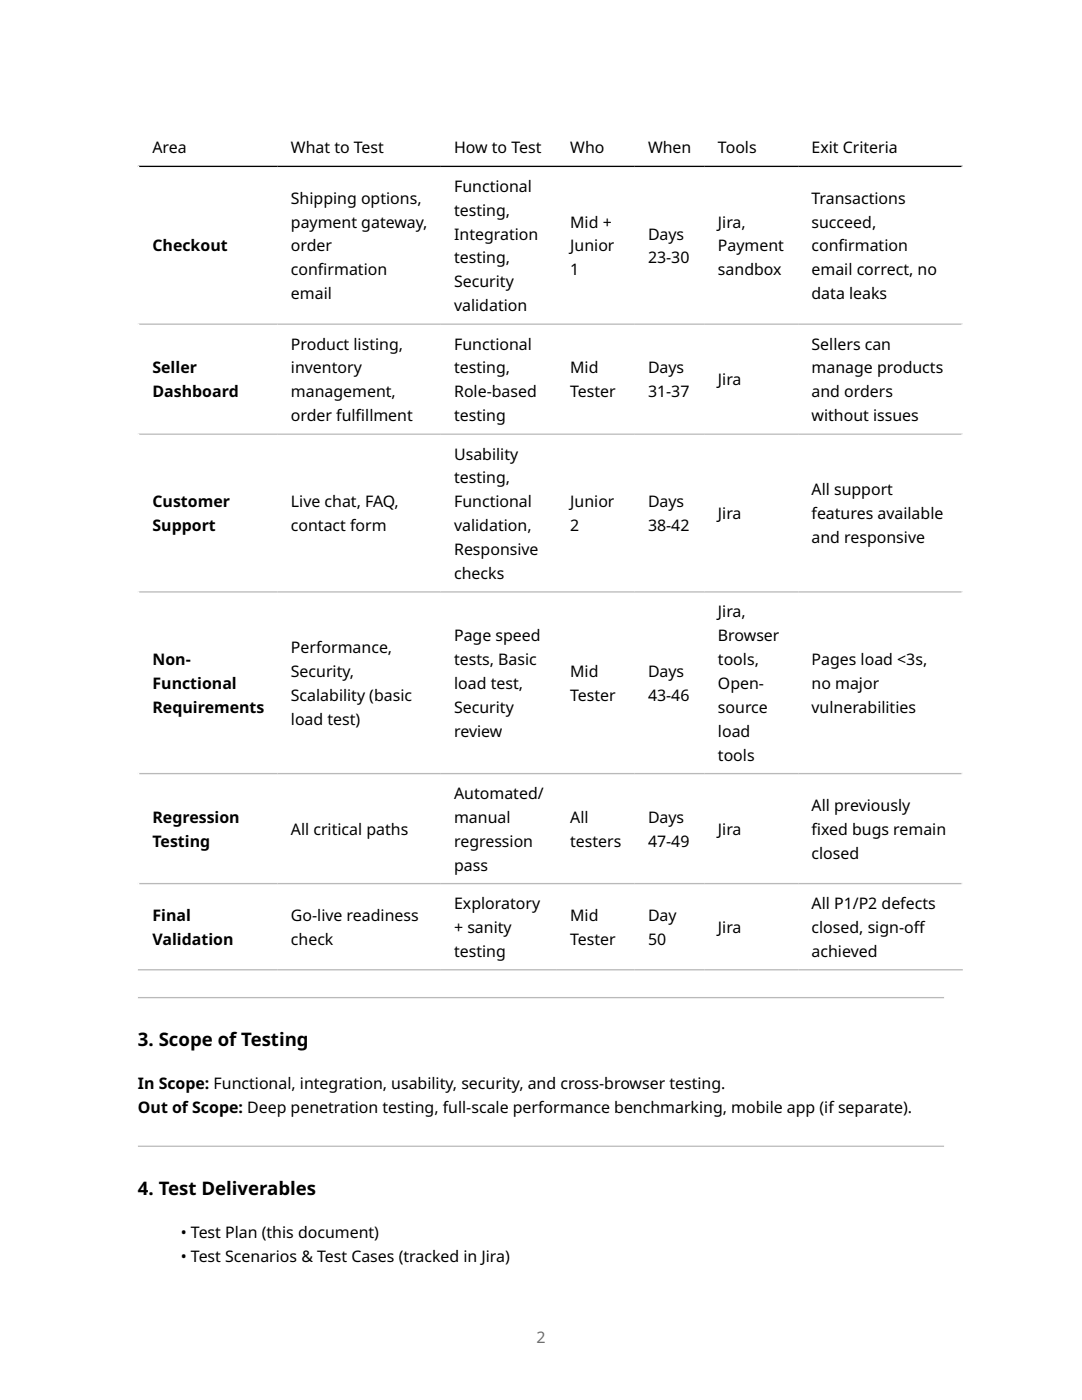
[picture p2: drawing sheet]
<svg xmlns="http://www.w3.org/2000/svg" width="216mm" height="279mm" viewBox="0 0 216 279" stroke-linecap="round" stroke-linejoin="round" font-family="sans-serif">
<defs><g id="words">
<g font-size="3.7">
<text x="27.5" y="208.8">3. Scope of Testing</text>
<text x="27.5" y="238.4">4. Test Deliverables</text>
</g>
<g font-size="3.2">
<text x="30.4" y="30.6">Area</text>
<text x="58" y="30.6">What to Test</text>
<text x="90.6" y="30.6">How to Test</text>
<text x="113.8" y="30.6">Who</text>
<text x="129.3" y="30.6">When</text>
<text x="143.3" y="30.6">Tools</text>
<text x="161.9" y="30.6">Exit Criteria</text>
<text x="58" y="40.7">Shipping options,</text>
<text x="90.6" y="38.3">Functional</text>
<text x="161.9" y="40.7">Transactions</text>
<text x="58" y="45.4">payment gateway,</text>
<text x="90.6" y="43">testing,</text>
<text x="90.6" y="47.8">Integration</text>
<text x="113.8" y="45.4">Mid +</text>
<text x="129.3" y="47.8">Days</text>
<text x="143.3" y="45.4">Jira,</text>
<text x="161.9" y="45.4">succeed,</text>
<text x="30.4" y="50.2">Checkout</text>
<text x="58" y="50.2">order</text>
<text x="90.6" y="52.6">testing,</text>
<text x="113.8" y="50.2">Junior</text>
<text x="129.3" y="52.6">23-30</text>
<text x="143.3" y="50.2">Payment</text>
<text x="161.9" y="50.2">conf</text>
<text x="167.3" y="50.2">irmation</text>
<text x="58" y="54.9">conf</text>
<text x="58" y="59.7">email</text>
<text x="63.5" y="54.9">irmation</text>
<text x="90.6" y="57.3">Security</text>
<text x="113.8" y="54.9">1</text>
<text x="143.3" y="54.9">sandbox</text>
<text x="161.9" y="54.9">email correct, no</text>
<text x="161.9" y="59.7">data leaks</text>
<text x="90.6" y="62.1">validation</text>
<text x="58" y="69.8">Product listing,</text>
<text x="90.6" y="69.8">Functional</text>
<text x="161.9" y="69.8">Sellers can</text>
<text x="30.4" y="74.5">Seller</text>
<text x="58" y="74.5">inventory</text>
<text x="90.6" y="74.5">testing,</text>
<text x="113.8" y="74.5">Mid</text>
<text x="129.3" y="74.5">Days</text>
<text x="143.3" y="76.9">Jira</text>
<text x="161.9" y="74.5">manage products</text>
<text x="30.4" y="79.3">Dashboard</text>
<text x="58" y="79.3">management,</text>
<text x="90.6" y="79.3">Role-based</text>
<text x="113.8" y="79.3">Tester</text>
<text x="129.3" y="79.3">31-37</text>
<text x="161.9" y="79.3">and orders</text>
<text x="58" y="84">order fulf</text>
<text x="71" y="84">illment</text>
<text x="90.6" y="84">testing</text>
<text x="161.9" y="84">without issues</text>
<text x="90.6" y="91.7">Usability</text>
<text x="30.4" y="101.2">Customer</text>
<text x="58" y="101.2">Live chat, FAQ,</text>
<text x="90.6" y="96.5">testing,</text>
<text x="90.6" y="101.2">Functional</text>
<text x="113.8" y="101.2">Junior</text>
<text x="129.3" y="101.2">Days</text>
<text x="161.9" y="98.9">All support</text>
<text x="30.4" y="106">Support</text>
<text x="58" y="106">contact form</text>
<text x="90.6" y="106">validation,</text>
<text x="113.8" y="106">2</text>
<text x="129.3" y="106">38-42</text>
<text x="143.3" y="103.6">Jira</text>
<text x="161.9" y="103.6">features available</text>
<text x="90.6" y="110.8">Responsive</text>
<text x="161.9" y="108.4">and responsive</text>
<text x="90.6" y="115.5">checks</text>
<text x="143.3" y="123.2">Jira,</text>
<text x="58" y="130.3">Performance,</text>
<text x="90.6" y="128">Page speed</text>
<text x="143.3" y="128">Browser</text>
<text x="30.4" y="132.7">Non-</text>
<text x="30.4" y="137.5">Functional</text>
<text x="58" y="135.1">Security,</text>
<text x="90.6" y="132.7">tests, Basic</text>
<text x="90.6" y="137.5">load test,</text>
<text x="113.8" y="135.1">Mid</text>
<text x="129.3" y="135.1">Days</text>
<text x="143.3" y="132.7">tools,</text>
<text x="143.3" y="137.5">Open-</text>
<text x="161.9" y="132.7">Pages load &lt;3s,</text>
<text x="161.9" y="137.5">no major</text>
<text x="30.4" y="142.3">Requirements</text>
<text x="58" y="139.9">Scalability (basic</text>
<text x="90.6" y="142.3">Security</text>
<text x="113.8" y="139.9">Tester</text>
<text x="129.3" y="139.9">43-46</text>
<text x="143.3" y="142.3">source</text>
<text x="161.9" y="142.3">vulnerabilities</text>
<text x="58" y="144.6">load test)</text>
<text x="90.6" y="147">review</text>
<text x="143.3" y="147">load</text>
<text x="143.3" y="151.8">tools</text>
<text x="90.6" y="159.5">Automated/</text>
<text x="161.9" y="161.8">All previously</text>
<text x="30.4" y="164.2">Regression</text>
<text x="58" y="166.6">All critical paths</text>
<text x="90.6" y="164.2">manual</text>
<text x="113.8" y="164.2">All</text>
<text x="129.3" y="164.2">Days</text>
<text x="143.3" y="166.6">Jira</text>
<text x="161.9" y="166.6">f</text>
<text x="161.9" y="166.6">ixed bugs remain</text>
<text x="30.4" y="169">Testing</text>
<text x="90.6" y="169">regression</text>
<text x="90.6" y="173.7">pass</text>
<text x="113.8" y="169">testers</text>
<text x="129.3" y="169">47-49</text>
<text x="161.9" y="171.4">closed</text>
<text x="30.4" y="183.8">Final</text>
<text x="58" y="183.8">Go-live readiness</text>
<text x="90.6" y="181.4">Exploratory</text>
<text x="113.8" y="183.8">Mid</text>
<text x="129.3" y="183.8">Day</text>
<text x="161.9" y="181.4">All P1/P2 defects</text>
<text x="30.4" y="188.6">Validation</text>
<text x="58" y="188.6">check</text>
<text x="90.6" y="186.2">+ sanity</text>
<text x="90.6" y="190.9">testing</text>
<text x="113.8" y="188.6">Tester</text>
<text x="129.3" y="188.6">50</text>
<text x="143.3" y="186.2">Jira</text>
<text x="161.9" y="186.2">closed, sign-of</text>
<text x="161.9" y="190.9">achieved</text>
<text x="182.3" y="186.2">f</text>
<text x="27.5" y="217.4">In Scope: Functional, integration, usability, security, and cross-browser testing.</text>
<text x="27.5" y="222.2">Out of Scope: Deep penetration testing, full-scale performance benchmarking, mobile app (if separate).</text>
<text x="36.1" y="247.1">• Test Plan (this document)</text>
<text x="36.1" y="251.8">• Test Scenarios &amp; Test Cases (tracked in Jira)</text>
</g>
<text font-size="3.2" fill="#6e6e6e" x="107" y="267.9">2</text>
</g></defs>
<path d="M27.5 25.5h164.6M27.6 25.4v168.3M192 25.4v168.3" fill="none" stroke="#fff" stroke-width=".26"/>
<path d="M27.5 33.2h164.6" fill="none" stroke="#000" stroke-width=".26"/>
<path d="M27.5 64.7h164.6M27.5 86.7h164.6M27.5 118.1h164.6M27.5 154.4h164.6M27.5 176.3h164.6M27.5 193.5h164.6" fill="none" stroke="#bbb" stroke-width=".26"/>
<g fill="#bbb">
<path d="M27.5 199.2h160.9zM27.5 199h160.9v.2h-160.9z" fill-rule="evenodd"/>
<path d="M27.5 228.9h160.9zM27.5 228.6h160.9v.3h-160.9z" fill-rule="evenodd"/>
</g>
<use href="#words"/>
</svg>
